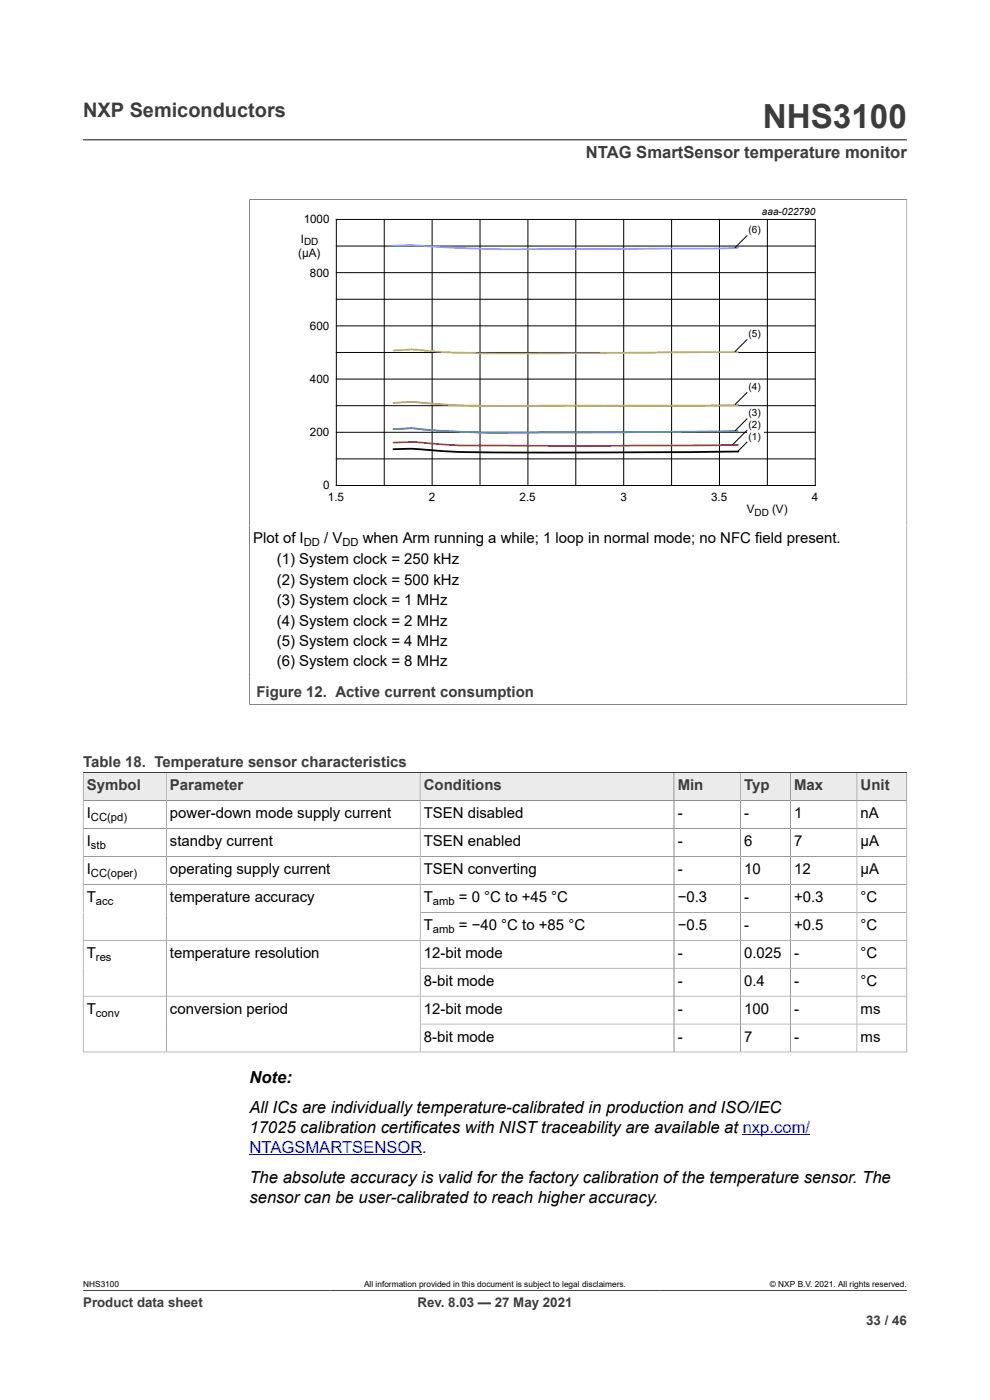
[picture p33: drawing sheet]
<svg xmlns="http://www.w3.org/2000/svg" width="210mm" height="297mm" viewBox="0 0 210 297" stroke-linecap="round" stroke-linejoin="round" font-family="sans-serif">
<defs><g id="words">
<text font-size="7.1" fill="#3c3c3c" x="161.8" y="27.2">NHS3100</text>
<text font-size="4.2" fill="#3c3c3c" x="17.6" y="24.8">NXP Semiconductors</text>
<text font-size="3.5" fill="#3c3c3c" x="124.3" y="33.5">NTAG SmartSensor temperature monitor</text>
<g font-size="3.5">
<text x="52.9" y="229.7">Note:</text>
<text x="52.9" y="236.1">All ICs are individually temperature-calibrated in production and ISO/IEC</text>
<text x="52.9" y="240.3">17025 calibration certificates with NIST traceability are available at nxp.com/</text>
<text x="52.9" y="250.9">The absolute accuracy is valid for the factory calibration ofthe temperature sensor. The</text>
<text x="52.9" y="255.2">sensor can be user-calibrated to reach higher accuracy.</text>
</g>
<text font-size="3.5" fill="#00f" x="52.9" y="244.6">NTAGSMARTSENSOR.</text>
<g font-size="3.2">
<text x="53.7" y="115.2">Plot of I</text>
<text x="58.7" y="119.7">(1) System clock = 250 kHz</text>
<text x="68.8" y="115.2">/ V</text>
<text x="76.9" y="115.2">when Arm running a while; 1 loop in normal mode; no NFC field present.</text>
<text x="58.7" y="124">(2) System clock = 500 kHz</text>
<text x="58.7" y="128.4">(3) System clock = 1 MHz</text>
<text x="58.7" y="132.7">(4) System clock = 2 MHz</text>
<text x="58.7" y="137">(5) System clock = 4 MHz</text>
<text x="58.7" y="141.4">(6) System clock = 8 MHz</text>
<text x="18.4" y="173.6">I</text>
<text x="36.1" y="173.6">power-down mode supply current</text>
<text x="89.9" y="173.6">TSEN disabled</text>
<text x="143.7" y="173.6">-</text>
<text x="157.9" y="173.6">-</text>
<text x="168.4" y="173.6">1</text>
<text x="182.6" y="173.6">nA</text>
<text x="18.4" y="179.5">I</text>
<text x="36.1" y="179.5">standby current</text>
<text x="89.9" y="179.5">TSEN enabled</text>
<text x="143.7" y="179.5">-</text>
<text x="157.9" y="179.5">6</text>
<text x="168.4" y="179.5">7</text>
<text x="182.6" y="179.5">μA</text>
<text x="18.4" y="185.5">I</text>
<text x="36.1" y="185.5">operating supply current</text>
<text x="89.9" y="185.5">TSEN converting</text>
<text x="143.7" y="185.5">-</text>
<text x="157.9" y="185.5">10</text>
<text x="168.4" y="185.5">12</text>
<text x="182.6" y="185.5">μA</text>
<text x="18.4" y="191.4">T</text>
<text x="36.1" y="191.4">temperature accuracy</text>
<text x="89.9" y="191.4">T</text>
<text x="97.3" y="191.4">= 0 °C to +45 °C</text>
<text x="143.7" y="191.4">−0.3</text>
<text x="157.9" y="191.4">-</text>
<text x="168.4" y="191.4">+0.3</text>
<text x="182.6" y="191.4">°C</text>
<text x="89.9" y="197.3">T</text>
<text x="97.3" y="197.3">= −40 °C to +85 °C</text>
<text x="143.7" y="197.3">−0.5</text>
<text x="157.9" y="197.3">-</text>
<text x="168.4" y="197.3">+0.5</text>
<text x="182.6" y="197.3">°C</text>
<text x="18.4" y="203.3">T</text>
<text x="36.1" y="203.3">temperature resolution</text>
<text x="89.9" y="203.3">12-bit mode</text>
<text x="143.7" y="203.3">-</text>
<text x="157.9" y="203.3">0.025</text>
<text x="168.4" y="203.3">-</text>
<text x="182.6" y="203.3">°C</text>
<text x="89.9" y="209.2">8-bit mode</text>
<text x="143.7" y="209.2">-</text>
<text x="157.9" y="209.2">0.4</text>
<text x="168.4" y="209.2">-</text>
<text x="182.6" y="209.2">°C</text>
<text x="18.4" y="215.1">T</text>
<text x="36.1" y="215.1">conversion period</text>
<text x="89.9" y="215.1">12-bit mode</text>
<text x="143.7" y="215.1">-</text>
<text x="157.9" y="215.1">100</text>
<text x="168.4" y="215.1">-</text>
<text x="182.6" y="215.1">ms</text>
<text x="89.9" y="221">8-bit mode</text>
<text x="143.7" y="221">-</text>
<text x="157.9" y="221">7</text>
<text x="168.4" y="221">-</text>
<text x="182.6" y="221">ms</text>
</g>
<g font-size="3.2" fill="#3c3c3c">
<text x="54.4" y="147.9">Figure 12. Active current consumption</text>
<text x="17.6" y="162.8">Table 18. Temperature sensor characteristics</text>
<text x="18.4" y="167.7">Symbol</text>
<text x="36.1" y="167.7">Parameter</text>
<text x="89.9" y="167.7">Conditions</text>
<text x="143.7" y="167.7">Min</text>
<text x="157.9" y="167.7">Typ</text>
<text x="168.4" y="167.7">Max</text>
<text x="182.6" y="167.7">Unit</text>
</g>
<g font-size="2.8" fill="#3c3c3c">
<text x="17.6" y="277.3">Product data sheet</text>
<text x="88.6" y="277.3">Rev. 8.03 — 27 May 2021</text>
<text x="183.7" y="281">33 / 46</text>
</g>
<g font-size="2.5">
<text x="64.4" y="47.4">1000</text>
<text x="63.8" y="51.5">I</text>
<text x="63.3" y="54.5">(µA)</text>
<text x="65.8" y="58.7">800</text>
<text x="65.8" y="70">600</text>
<text x="65.8" y="81.3">400</text>
<text x="65.8" y="92.5">200</text>
<text x="68.6" y="103.8">0</text>
<text x="69.6" y="106.3">1.5</text>
<text x="91" y="106.3">2</text>
<text x="110.2" y="106.3">2.5</text>
<text x="131.6" y="106.3">3</text>
<text x="150.8" y="106.3">3.5</text>
<text x="172.2" y="106.3">4</text>
<text x="158.4" y="108.9">V</text>
<text x="163.8" y="108.9">(V)</text>
</g>
<g font-size="2.4">
<text x="64.4" y="115.8">DD</text>
<text x="72.6" y="115.8">DD</text>
<text x="19.3" y="174.2">CC(pd)</text>
<text x="19.3" y="180.2">stb</text>
<text x="19.3" y="186.1">CC(oper)</text>
<text x="20.4" y="192">acc</text>
<text x="91.8" y="192">amb</text>
<text x="91.8" y="197.9">amb</text>
<text x="20.4" y="203.9">res</text>
<text x="20.4" y="215.7">conv</text>
</g>
<g font-size="2.1">
<text x="161.6" y="45.7">aaa-022790</text>
<text x="64.5" y="52">DD</text>
<text x="158.8" y="49.5">(6)</text>
<text x="158.8" y="71.5">(5)</text>
<text x="158.8" y="82.7">(4)</text>
<text x="158.8" y="88.3">(3)</text>
<text x="158.8" y="90.9">(2)</text>
<text x="158.8" y="93.4">(1)</text>
<text x="160" y="109.4">DD</text>
</g>
<g font-size="1.8">
<text x="17.6" y="273.1">NHS3100</text>
<text x="77.2" y="273.1">All information provided in this document is subject to legal disclaimers.</text>
<text x="163.3" y="273.1">© NXP B.V. 2021. All rights reserved.</text>
</g>
</g></defs>
<path d="M17.6 29.7h174.8M52.8 42.3h139.6M52.9 42.3v69.2M192.4 42.3v69.2" fill="none" stroke="#3c3c3c" stroke-width=".21"/>
<path d="M185.6 43.7h-127v66.4h127" fill="none" stroke="#fefefe" stroke-width=".21"/>
<g fill="none" stroke="#000" stroke-width=".21">
<path d="M71.3 46.6h101.6v56.4h-101.6zM71.3 52.2h101.6M71.3 57.8h101.6M81.5 46.6v56.4M91.7 46.6v56.4M101.8 46.6v56.4M112 46.6v56.4M122.1 46.6v56.4M132.3 46.6v56.4M142.5 46.6v56.4M152.6 46.6v56.4M162.8 46.6v56.4"/>
<path d="M71.3 63.5h101.6M71.3 74.8h101.6M71.3 69.1h101.6M71.3 86.1h101.6M71.3 97.4h101.6M71.3 80.4h101.6M71.3 91.7h101.6"/>
</g>
<path d="M83.5 52.1a44.6 44.6 0 0 1 9.6 .3l13.4 .5 44.1-.2 6-.1" fill="none" stroke="#76ade1" stroke-width=".38"/>
<path d="M83.5 74.4a30.7 30.7 0 0 1 8.8 .2l4.1 .2 9.7 .2 50.5-.3" fill="none" stroke="#b2da18" stroke-width=".38"/>
<path d="M83.5 85.5a33.5 33.5 0 0 1 9.2 .2 451.2 451.2 0 0 0 30.9 .4h24.3l8.8-.2" fill="none" stroke="#f8ab0c" stroke-width=".38"/>
<path d="M83.5 91l4-.1a233.9 233.9 0 0 0 30 .8l39-.3" fill="none" stroke="#0d80c6" stroke-width=".38"/>
<path d="M83.5 93.9a48.4 48.4 0 0 1 10.5 .4l5.5 .2 23.5 .1 33.5-.2" fill="none" stroke="#ec0f52" stroke-width=".38"/>
<path d="M83.5 95.3a52 52 0 0 1 10.2 .4l3.9 .2 10.4 .1 48.6-.2" fill="none" stroke="#000" stroke-width=".38"/>
<path d="M158.4 86.5h3.6v8.1h-3.6z" fill="#fefefe"/>
<path d="M158.5 49.9l-2.6 2.7M158.5 72l-2.6 2.6M158.5 88.8l-2.6 2.6M158.5 83.2l-2.6 2.7M158.5 91.2l-3.2 3.2M158.5 93.7l-2.1 2.2" fill="none" stroke="#000" stroke-width=".21"/>
<path d="M52.9 111.5v38M192.4 111.5v38M52.8 149.4h139.6M17.6 163.9h174.8M143 163.9h.1" fill="none" stroke="#3c3c3c" stroke-width=".21"/>
<path d="M17.7 164h17.5v5.8h-17.5z" fill="#ebebeb"/>
<path d="M17.6 163.9h17.7v5.9h-17.7z" fill="none" stroke="#3c3c3c" stroke-width=".21"/>
<path d="M35.3 164h53.8v5.8h-53.8z" fill="#ebebeb"/>
<path d="M35.3 163.9h53.8v5.9h-53.8z" fill="none" stroke="#3c3c3c" stroke-width=".21"/>
<path d="M89.2 164h53.7v5.8h-53.7z" fill="#ebebeb"/>
<path d="M143 163.9h.1M143 169.8h.1M143 163.9v5.9M143 163.9h-53.9v5.9h53.9" fill="none" stroke="#3c3c3c" stroke-width=".21"/>
<path d="M143 164v5.8" fill="none" stroke="#ebebeb" stroke-width=".21"/>
<path d="M143 164h14v5.8h-14z" fill="#ebebeb"/>
<path d="M143 163.9h14.1v5.9h-14.1z" fill="none" stroke="#3c3c3c" stroke-width=".21"/>
<path d="M157.2 164h10.4v5.8h-10.4z" fill="#ebebeb"/>
<path d="M157.1 163.9h10.6v5.9h-10.6z" fill="none" stroke="#3c3c3c" stroke-width=".21"/>
<path d="M167.7 164h14v5.8h-14z" fill="#ebebeb"/>
<path d="M167.7 163.9h14.1v5.9h-14.1z" fill="none" stroke="#3c3c3c" stroke-width=".21"/>
<path d="M181.8 164h10.5v5.8h-10.5z" fill="#ebebeb"/>
<g fill="none" stroke="#3c3c3c" stroke-width=".21">
<path d="M17.6 163.9h174.8v59.3M35.3 169.8v53.4M89.1 169.8v53.4M143 169.8h.1M143 175.8h.1M143 163.9h.1M143 169.8v53.4M157.1 169.8v53.4M167.7 169.8v53.4M181.8 163.9v59.3M192.4 169.8h-174.8v53.4M192.4 175.8h-174.8"/>
<path d="M17.6 181.7h174.8M17.6 199.5h174.8M89.1 193.5h103.3M143 181.7h.1M143 187.6h.1M143 193.5h.1M143 199.5h.1M192.4 187.6h-174.8M17.6 211.3h174.8M89.1 205.4h103.3M89.1 217.2h103.3M143 205.4h.1"/>
<path d="M143 211.3h.1M143 217.2h.1M17.6 223.2h174.8M143 223.2h.1M17.6 273.8h174.8"/>
</g>
<path d="M52.9 244.9h36.7M157.5 240.7h14.3" fill="none" stroke="#00f" stroke-width=".21"/>
<use href="#words"/>
</svg>
